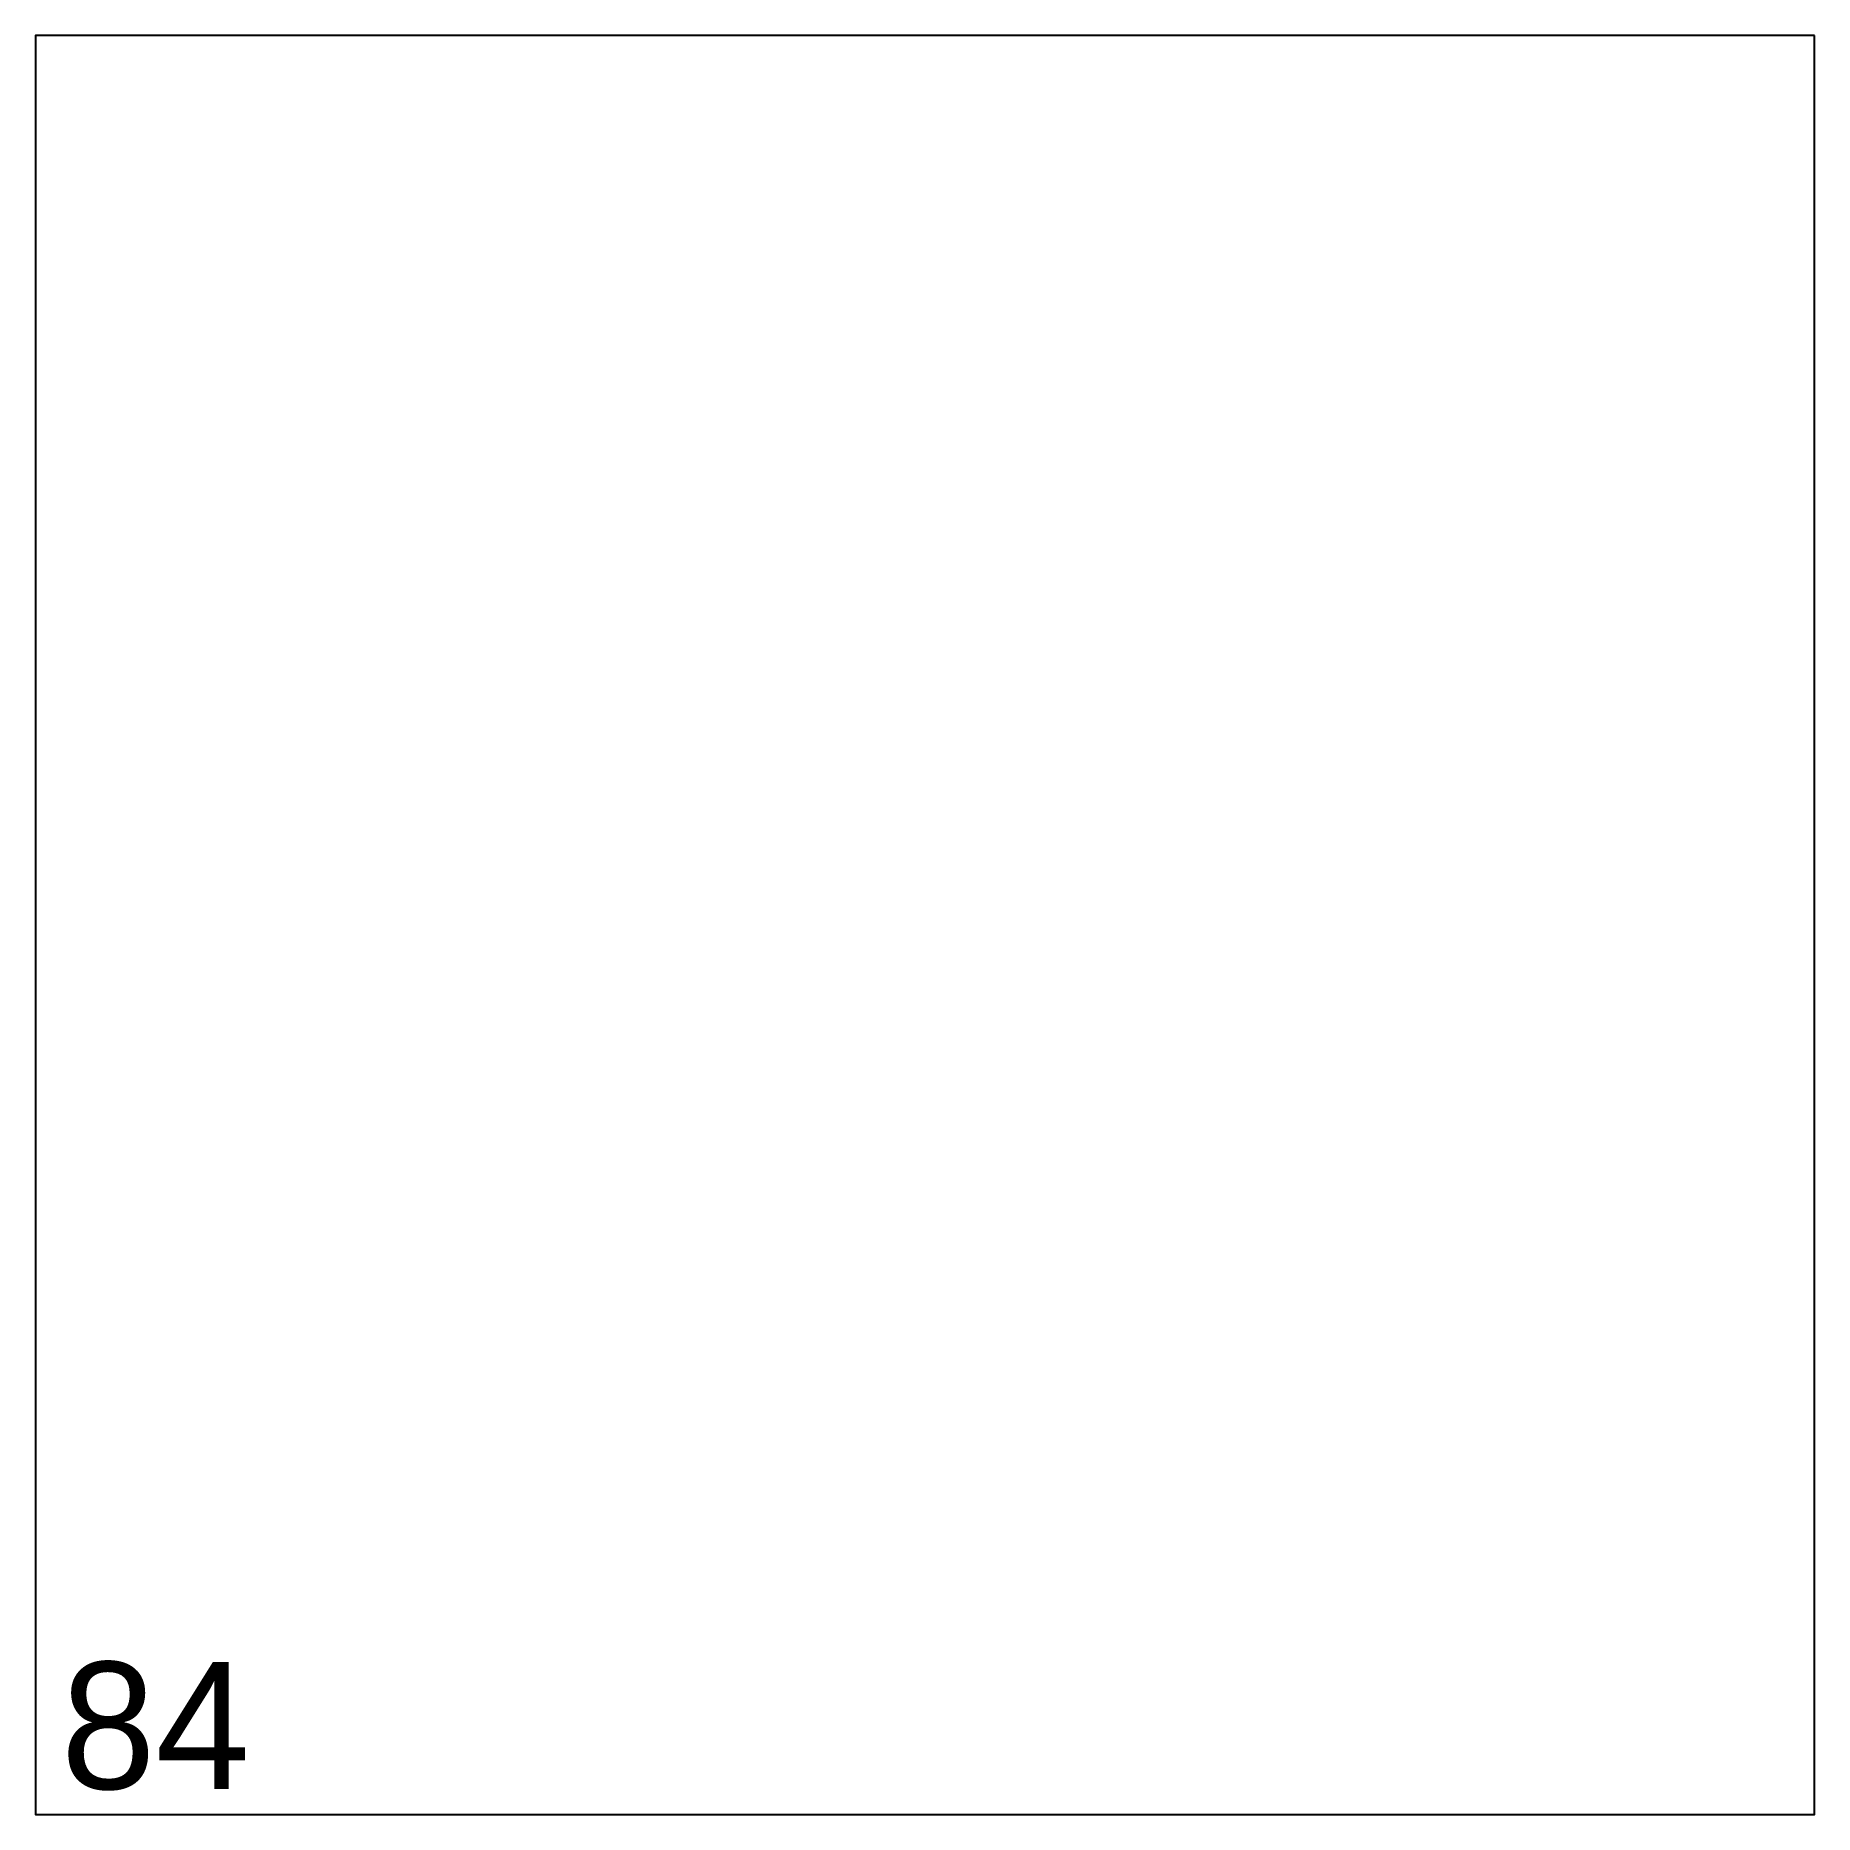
# Model space of a CAD drawing. Header units: millimetres. Extents: x 0 to 140, y 0 to 140.
import ezdxf

# ---------------------------------------------------------------- set-up
doc = ezdxf.new("R2010")
doc.units = ezdxf.units.MM
doc.header["$MEASUREMENT"] = 0
doc.layers.add('ВнешнийКонтур', color=7, linetype='Continuous')
doc.layers.add('Нумерация', color=7, linetype='Continuous')

msp = doc.modelspace()

# ---------------------------------------------------------------- linework, layer by layer
at = {"layer": 'ВнешнийКонтур', "color": 0, "linetype": 'Continuous'}
msp.add_lwpolyline([(140, 140), (0, 140), (0, 0), (140, 0)], close=True, dxfattribs=at)

# ---------------------------------------------------------------- texts
at = {"layer": 'Нумерация', "color": 0, "linetype": 'Continuous'}
msp.add_text('84', height=10, dxfattribs=at).set_placement((2, 2))

doc.saveas('drawing.dxf')
